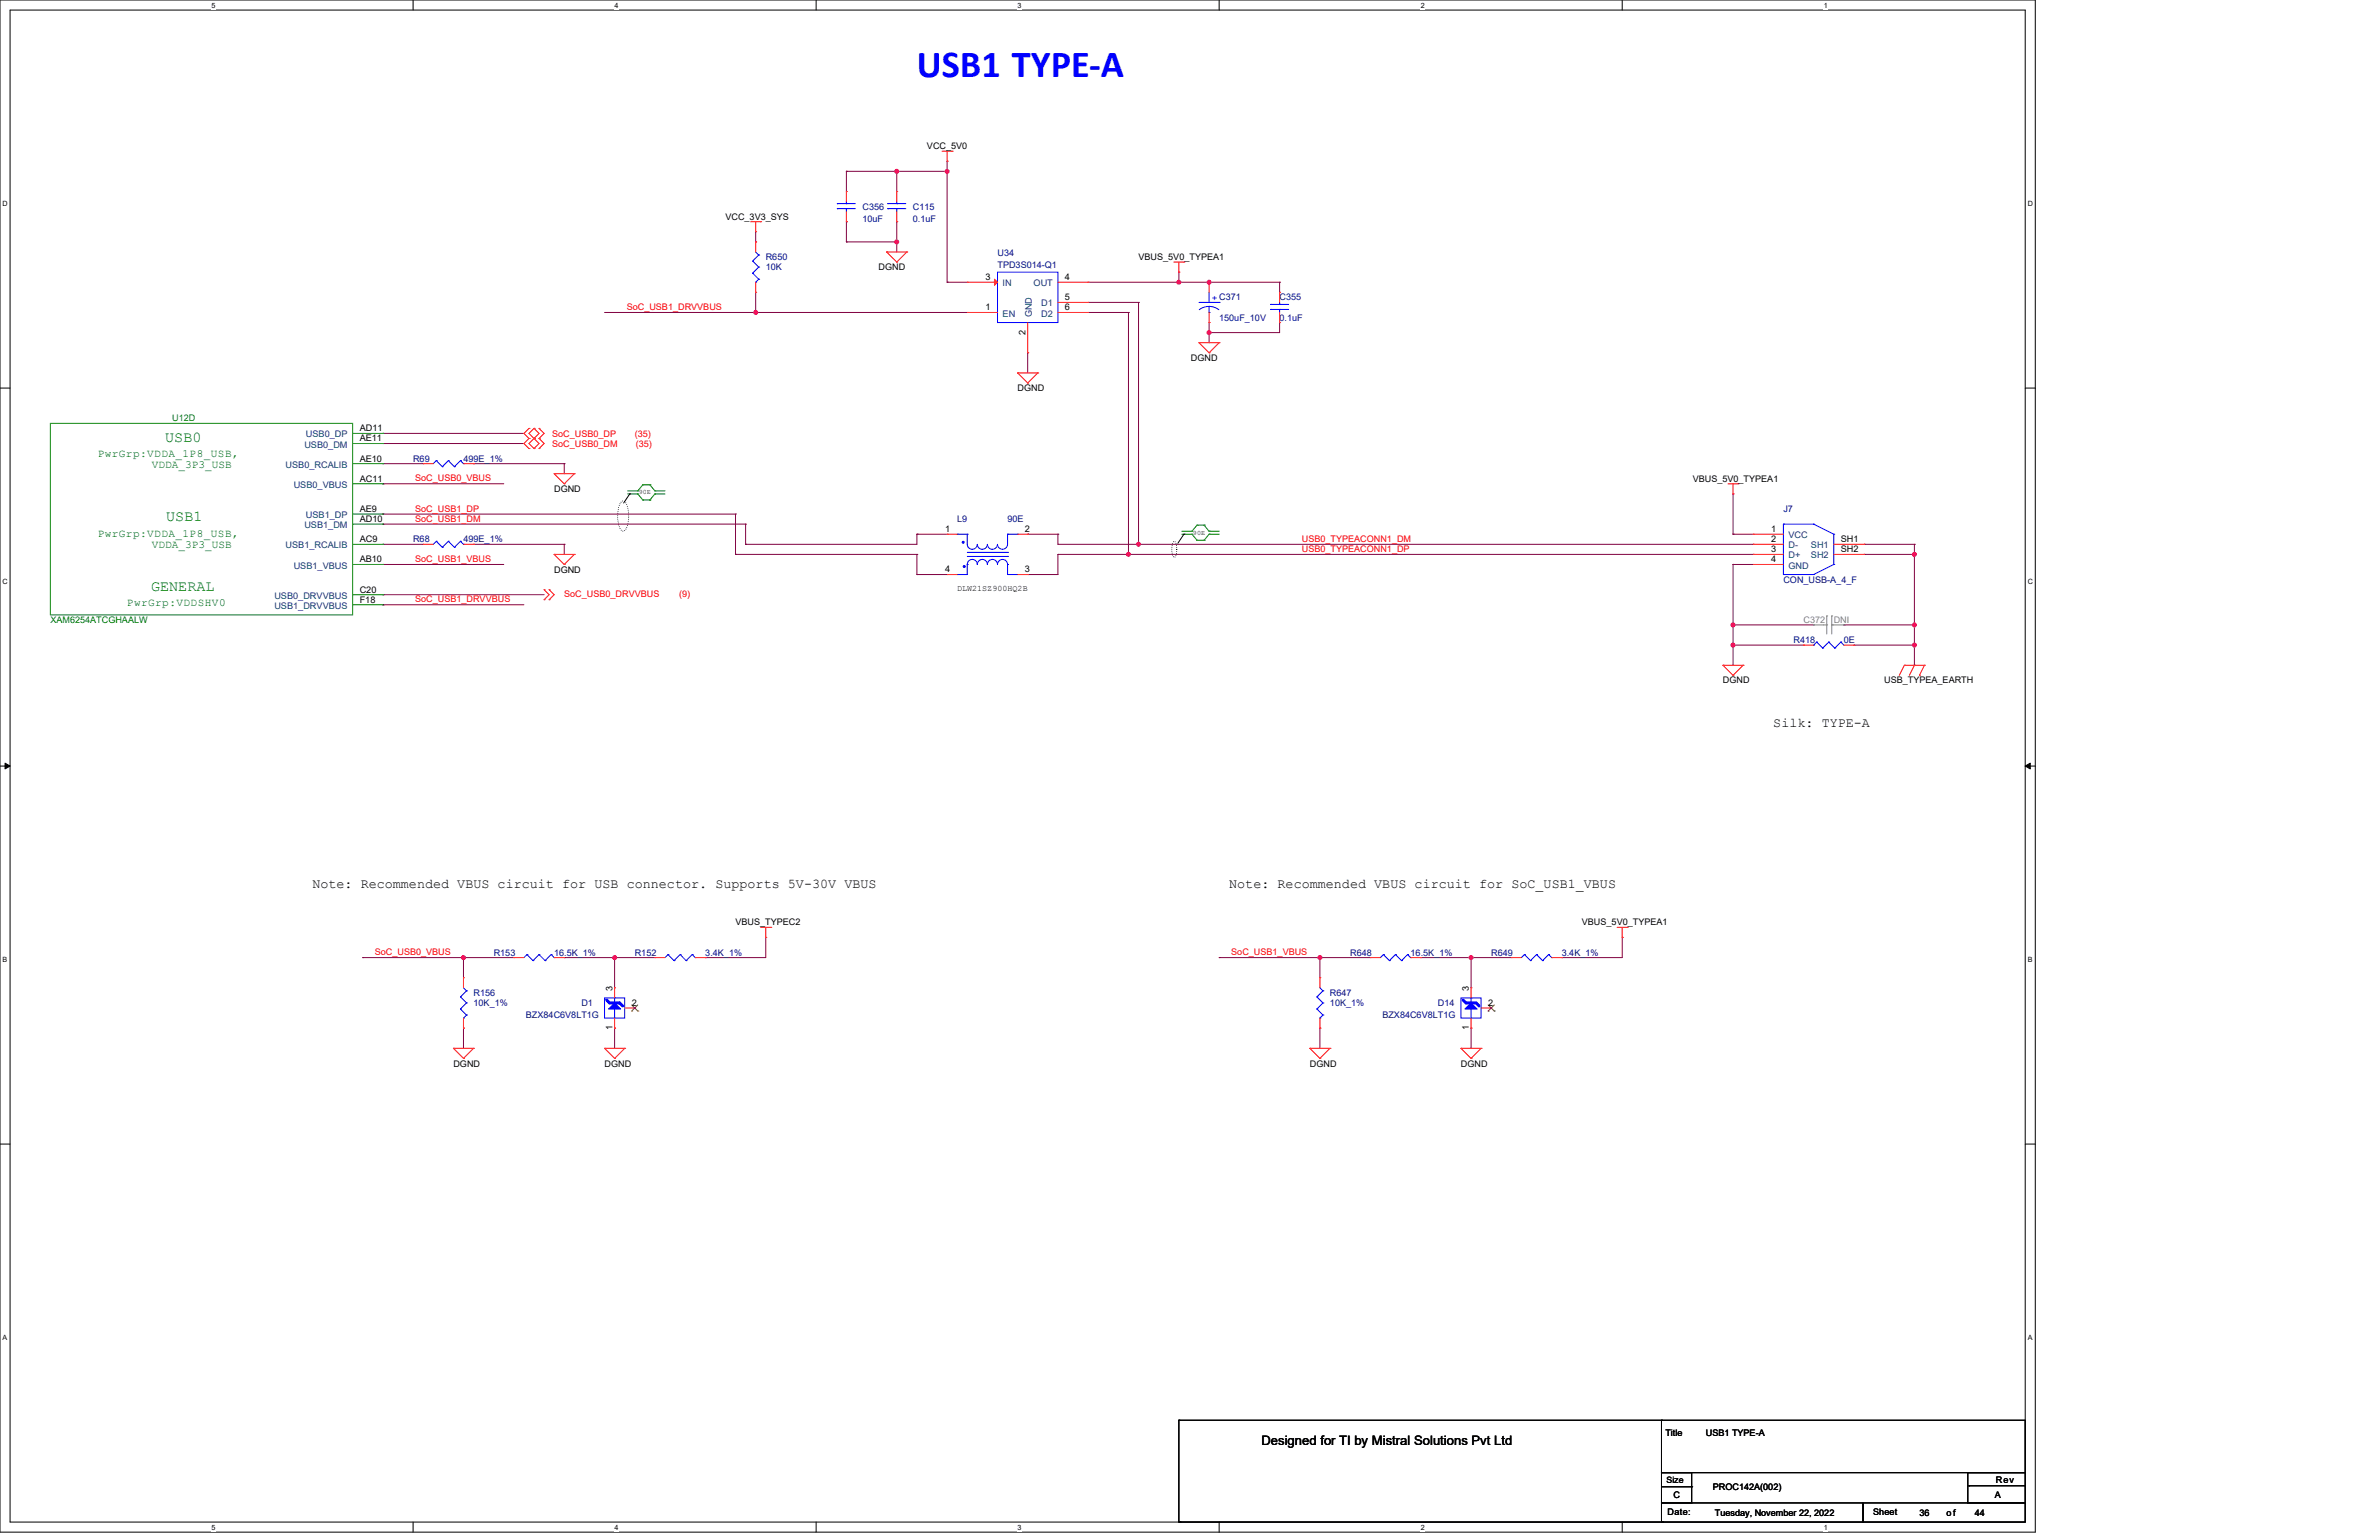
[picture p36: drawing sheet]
<svg xmlns="http://www.w3.org/2000/svg" width="432mm" height="279mm" viewBox="0 0 432 279" stroke-linecap="round" stroke-linejoin="round" font-family="sans-serif">
<defs><g id="words">
<text font-size="6.9" fill="#00f" x="166.4" y="13.9">USB1 TYPE-A</text>
<g font-size="2.7" fill="#008000">
<text x="30" y="80.2">USB0</text>
<text x="30.2" y="94.4">USB1</text>
<text x="27.4" y="107.3">GENERAL</text>
</g>
<g font-size="2.4">
<text x="321.9" y="131.9">Silk: TYPE-A</text>
<text x="56.7" y="161.1">Note: Recommended VBUS circuit for USB connector. Supports 5V-30V VBUS</text>
<text x="223.1" y="161.1">Note: Recommended VBUS circuit for SoC_USB1_VBUS</text>
<text x="229" y="262.2">Designed for TI by Mistral Solutions Pvt Ltd</text>
</g>
<g font-size="2" fill="#008000">
<text x="17.7" y="82.9">PwrGrp:VDDA_1P8_USB,</text>
<text x="27.6" y="84.9">VDDA_3P3_USB</text>
<text x="17.7" y="97.5">PwrGrp:VDDA_1P8_USB,</text>
<text x="27.6" y="99.5">VDDA_3P3_USB</text>
<text x="23" y="109.9">PwrGrp:VDDSHV0</text>
</g>
<g font-size="1.6">
<text x="168.2" y="27.1">VCC_5V0</text>
<text x="131.7" y="39.9">VCC_3V3_SYS</text>
<text x="206.7" y="47.2">VBUS_5V0_TYPEA1</text>
<text x="159.5" y="49">DGND</text>
<text x="178.9" y="50.8">3</text>
<text x="193.3" y="50.8">4</text>
<text x="178.9" y="56.3">1</text>
<text x="193.3" y="54.5">5</text>
<text x="193.3" y="56.3">6</text>
<text x="186.2" y="60.7" transform="rotate(-90 186.2 60.7)">2</text>
<text x="216.2" y="65.5">DGND</text>
<text x="184.7" y="71">DGND</text>
<text x="65.3" y="78.3">AD11</text>
<text x="65.3" y="83.7">AE10</text>
<text x="65.3" y="80.1">AE11</text>
<text x="65.3" y="87.4">AC11</text>
<text x="100.6" y="89.3">DGND</text>
<text x="307.2" y="87.4">VBUS_5V0_TYPEA1</text>
<text x="65.3" y="94.7">AD10</text>
<text x="65.3" y="92.9">AE9</text>
<text x="65.3" y="98.4">AC9</text>
<text x="171.5" y="96.5">1</text>
<text x="186" y="96.5">2</text>
<text x="321.5" y="96.5">1</text>
<text x="321.5" y="98.4">2</text>
<text x="321.5" y="100.2">3</text>
<text x="334.1" y="98.4">SH1</text>
<text x="334.1" y="100.2">SH2</text>
<text x="65.3" y="107.5">C20</text>
<text x="65.3" y="102">AB10</text>
<text x="100.6" y="103.9">DGND</text>
<text x="171.5" y="103.9">4</text>
<text x="186" y="103.9">3</text>
<text x="321.5" y="102">4</text>
<text x="65.3" y="109.4">F18</text>
<text x="312.7" y="124">DGND</text>
<text x="342" y="124">USB_TYPEA_EARTH</text>
<text x="133.5" y="167.9">VBUS_TYPEC2</text>
<text x="287.1" y="167.9">VBUS_5V0_TYPEA1</text>
<text x="111.2" y="179.8" transform="rotate(-90 111.2 179.8)">3</text>
<text x="266.6" y="179.8" transform="rotate(-90 266.6 179.8)">3</text>
<text x="114.7" y="182.5">2</text>
<text x="270.1" y="182.5">2</text>
<text x="111.2" y="186.9" transform="rotate(-90 111.2 186.9)">1</text>
<text x="266.6" y="186.9" transform="rotate(-90 266.6 186.9)">1</text>
<text x="82.3" y="193.5">DGND</text>
<text x="109.7" y="193.5">DGND</text>
<text x="237.7" y="193.5">DGND</text>
<text x="265.2" y="193.5">DGND</text>
<text x="302.3" y="260.6">Title</text>
<text x="309.6" y="260.6">USB1 TYPE-A</text>
<text x="302.5" y="269">Size</text>
<text x="362.3" y="269">Rev</text>
<text x="302.7" y="274.9">Date:</text>
<text x="303.8" y="271.8">C</text>
<text x="310.9" y="270.3">PROC142A(002)</text>
<text x="311.3" y="275.1">Tuesday, November 22, 2022</text>
<text x="340" y="274.9">Sheet</text>
<text x="348.4" y="275.1">36</text>
<text x="353.3" y="275.1">of</text>
<text x="358.4" y="275.1">44</text>
<text x="362.1" y="271.8">A</text>
</g>
<g font-size="1.6" fill="#000080">
<text x="156.5" y="38.1">C356</text>
<text x="156.5" y="40.2">10uF</text>
<text x="165.7" y="38.1">C115</text>
<text x="165.7" y="40.2">0.1uF</text>
<text x="139" y="47.2">R650</text>
<text x="181.1" y="46.5">U34</text>
<text x="139" y="49">10K</text>
<text x="181.1" y="48.7">TPD3S014-Q1</text>
<text x="221.3" y="58.2">150uF_10V</text>
<text x="232.3" y="54.5">C355</text>
<text x="232.3" y="58.2">0.1uF</text>
<text x="75" y="83.8">R69</text>
<text x="84.1" y="83.8">499E_1%</text>
<text x="173.7" y="94.7">L9</text>
<text x="182.9" y="94.7">90E</text>
<text x="323.7" y="92.9">J7</text>
<text x="75" y="98.4">R68</text>
<text x="84.1" y="98.4">499E_1%</text>
<text x="323.7" y="105.7">CON_USB-A_4_F</text>
<text x="325.5" y="116.7">R418</text>
<text x="334.7" y="116.7">0E</text>
<text x="89.6" y="173.4">R153</text>
<text x="100.6" y="173.4">16.5K_1%</text>
<text x="115.2" y="173.4">R152</text>
<text x="128" y="173.4">3.4K_1%</text>
<text x="245.1" y="173.4">R648</text>
<text x="256" y="173.4">16.5K_1%</text>
<text x="270.7" y="173.4">R649</text>
<text x="283.5" y="173.4">3.4K_1%</text>
<text x="86" y="180.7">R156</text>
<text x="86" y="182.5">10K_1%</text>
<text x="95.5" y="184.7">BZX84C6V8LT1G</text>
<text x="105.5" y="182.5">D1</text>
<text x="241.4" y="180.7">R647</text>
<text x="241.4" y="182.5">10K_1%</text>
<text x="250.9" y="184.7">BZX84C6V8LT1G</text>
<text x="261" y="182.5">D14</text>
</g>
<g font-size="1.6" fill="#004080">
<text x="182" y="51.9">IN</text>
<text x="187.6" y="51.9">OUT</text>
<text x="182" y="57.4">EN</text>
<text x="187.3" y="57.6" transform="rotate(-90 187.3 57.6)">GND</text>
<text x="189" y="55.6">D1</text>
<text x="189" y="57.4">D2</text>
<text x="55.2" y="81.2">USB0_DM</text>
<text x="55.5" y="79.4">USB0_DP</text>
<text x="51.8" y="84.9">USB0_RCALIB</text>
<text x="53.3" y="88.5">USB0_VBUS</text>
<text x="55.2" y="95.8">USB1_DM</text>
<text x="55.5" y="94">USB1_DP</text>
<text x="51.8" y="99.5">USB1_RCALIB</text>
<text x="324.6" y="97.7">VCC</text>
<text x="324.6" y="99.5">D-</text>
<text x="324.6" y="101.3">D+</text>
<text x="328.7" y="99.5">SH1</text>
<text x="328.7" y="101.3">SH2</text>
<text x="53.3" y="103.2">USB1_VBUS</text>
<text x="324.6" y="103.2">GND</text>
<text x="49.8" y="108.6">USB0_DRVVBUS</text>
<text x="49.8" y="110.5">USB1_DRVVBUS</text>
</g>
<g font-size="1.6" fill="#f00">
<text x="113.7" y="56.3">SoC_USB1_DRVVBUS</text>
<text x="100.2" y="79.2">SoC_USB0_DP</text>
<text x="100.2" y="81">SoC_USB0_DM</text>
<text x="115.2" y="79.2">(35)</text>
<text x="115.4" y="81">(35)</text>
<text x="75.3" y="87.3">SoC_USB0_VBUS</text>
<text x="75.3" y="92.8">SoC_USB1_DP</text>
<text x="75.3" y="94.7">SoC_USB1_DM</text>
<text x="75.3" y="102">SoC_USB1_VBUS</text>
<text x="236.3" y="98.3">USB0_TYPEACONN1_DM</text>
<text x="236.3" y="100.1">USB0_TYPEACONN1_DP</text>
<text x="75.3" y="109.3">SoC_USB1_DRVVBUS</text>
<text x="102.4" y="108.3">SoC_USB0_DRVVBUS</text>
<text x="123.3" y="108.3">(9)</text>
<text x="68" y="173.3">SoC_USB0_VBUS</text>
<text x="223.5" y="173.3">SoC_USB1_VBUS</text>
</g>
<text font-size="1.6" fill="#00f" x="220" y="54.6">+ C371</text>
<g font-size="1.6" fill="#008000">
<text x="31.3" y="76.5">U12D</text>
<text x="9.1" y="113">XAM6254ATCGHAALW</text>
</g>
<g font-size="1.6" fill="#808080">
<text x="327.4" y="113">C372</text>
<text x="332.8" y="113">DNI</text>
</g>
<text font-size="1.5" x="173.7" y="107.3">DLW21SZ900HQ2B</text>
<g font-size="1.3">
<text x="38.4" y="1.4">5</text>
<text x="111.6" y="1.4">4</text>
<text x="184.7" y="1.4">3</text>
<text x="257.9" y="1.4">2</text>
<text x="331" y="1.4">1</text>
<text x=".5" y="37.3">D</text>
<text x="368" y="37.3">D</text>
<text x=".5" y="105.9">C</text>
<text x="368" y="105.9">C</text>
<text x=".5" y="174.4">B</text>
<text x="368" y="174.4">B</text>
<text x=".5" y="243">A</text>
<text x="368" y="243">A</text>
<text x="38.4" y="277.5">5</text>
<text x="111.6" y="277.5">4</text>
<text x="184.7" y="277.5">3</text>
<text x="257.9" y="277.5">2</text>
<text x="331" y="277.5">1</text>
</g>
<g font-size="1.2">
<text x="115.9" y="89.7">90E</text>
<text x="216.5" y="97">90E</text>
</g>
</g></defs>
<path d="M0 0h369.4v278h-369.4zM1.8 1.8h365.8v274.3h-365.8z" fill="none" stroke="#000" stroke-width=".18"/>
<g fill="#fff">
<path d="M38.4 .2h.7v1.4h-.7z"/>
<path d="M38.4 276.3h.7v1.5h-.7z"/>
</g>
<path d="M75 0v1.8M75 276.1v1.9" fill="none" stroke="#000" stroke-width=".18"/>
<g fill="#fff">
<path d="M111.6 .2h.7v1.4h-.7z"/>
<path d="M111.6 276.3h.7v1.5h-.7z"/>
</g>
<path d="M148.1 0v1.8M148.1 276.1v1.9" fill="none" stroke="#000" stroke-width=".18"/>
<g fill="#fff">
<path d="M184.7 .2h.7v1.4h-.7z"/>
<path d="M184.7 276.3h.7v1.5h-.7z"/>
</g>
<path d="M221.3 0v1.8M221.3 276.1v1.9" fill="none" stroke="#000" stroke-width=".18"/>
<g fill="#fff">
<path d="M257.9 .2h.7v1.4h-.7z"/>
<path d="M257.9 276.3h.7v1.5h-.7z"/>
</g>
<path d="M294.4 0v1.8M294.4 276.1v1.9" fill="none" stroke="#000" stroke-width=".18"/>
<g fill="#fff">
<path d="M331 .2h.7v1.4h-.7z"/>
<path d="M331 276.3h.7v1.5h-.7z"/>
<path d="M.5 36.1h.9v1.5h-.9z"/>
<path d="M368 36.1h1v1.5h-1z"/>
<path d="M.5 104.7h.9v1.5h-.9z"/>
<path d="M368 104.7h1v1.5h-1z"/>
</g>
<path d="M0 70.4h1.8M367.6 70.4h1.8" fill="none" stroke="#000" stroke-width=".18"/>
<g fill="#fff">
<path d="M.5 173.3h.8v1.4h-.8z"/>
<path d="M368 173.3h.9v1.4h-.9z"/>
</g>
<path d="M0 139h1.8M.9 138.5l.9 .5-.9 .5zM367.6 139l.9-.5v1zM367.6 139h1.8" fill="none" stroke="#000" stroke-width=".18"/>
<path d="M.9 138.5l.9 .5-.9 .5zM367.6 139l.9-.5v1z" fill="#000"/>
<g fill="#fff">
<path d="M.5 241.9h.8v1.4h-.8z"/>
<path d="M368 241.9h.9v1.4h-.9z"/>
</g>
<path d="M114.3 89.6h.1M114.3 89.6l-1.1 1.7M214.9 96.9h.1M214.9 96.9l-1.1 1.7M0 207.6h1.8M367.6 207.6h1.8" fill="none" stroke="#000" stroke-width=".18"/>
<g fill="none" stroke="#008000" stroke-width=".18">
<path d="M113.9 89.1h1.9M113.9 89.6h1.9M115.8 89.1h.1M115.8 89.6h.1M115.8 89.6l.9 1.1M116.7 88h.1M116.7 90.7h.1M116.7 88l-.9 1.1M116.7 88h1.3M116.7 90.7h1.3M118 88h.1M118 90.7h.1"/>
<path d="M118 88l.9 1.1M118.9 89.1h.1M118.9 89.6h.1M118.9 89.1h1.8M118.9 89.6h1.8M118.9 89.6l-.9 1.1M214.5 96.4h1.8M214.5 96.9h1.8M216.3 96.4h.1M216.3 96.9h.1M216.3 96.9l1 1.1M217.3 95.3h.1"/>
<path d="M217.3 98h.1M217.3 95.3l-1 1.1M217.3 98h1.2M217.3 95.3h1.2M218.5 98h.1M218.5 95.3h.1M218.5 95.3l1 1.1M219.5 96.4h.1M219.5 96.9h.1M219.5 96.4h1.8M219.5 96.9h1.8M219.5 96.9l-1 1.1"/>
</g>
<path d="M112.8 91l.3-.1a1.46 1.46 0 0 1 .9 1.3 5.3 5.3 0 0 1-.6 4.1l-.3 .1a1.46 1.46 0 0 1-.9-1.4l-.1-.6a4.5 4.5 0 0 1 .7-3.4zM213 98.3l.1-.1a2.59 2.59 0 0 1 0 2.9 2.64 2.64 0 0 1-.1-2.8z" fill="none" stroke="#000" stroke-width=".18" stroke-dasharray="0 .4"/>
<path d="M84.1 173.7h.1M84.1 173.7v3.7" fill="none" stroke="#800040" stroke-width=".18"/>
<circle cx="84.1" cy="173.7" r=".36" fill="#f0f"/>
<circle cx="84.1" cy="173.7" r=".36" fill="none" stroke="#f0f" stroke-width=".18"/>
<path d="M84.1 173.7h.1M84.1 173.7h9.2M102.4 173.7h.1M102.4 173.7h9.2M111.6 173.7h.1M111.6 173.7v5.5M84.1 186.5h.1M84.1 186.5v3.7" fill="none" stroke="#800040" stroke-width=".18"/>
<circle cx="111.6" cy="173.7" r=".36" fill="#f0f"/>
<circle cx="111.6" cy="173.7" r=".36" fill="none" stroke="#f0f" stroke-width=".18"/>
<g fill="none" stroke="#800040" stroke-width=".18">
<path d="M219.5 51.2h.1M219.5 51.2h12.8M133.5 93.3h.1M133.5 93.3v7.3M135.3 95.1h.1M135.3 95.1v3.7M65.8 173.7h.1M65.8 173.7h18.3M111.6 173.7h.1M111.6 173.7h7.3M128 173.7h.1M139 170.1h.1"/>
<path d="M139 170.1v3.6h-11M111.6 186.5h.1M111.6 186.5v3.7"/>
</g>
<circle cx="219.5" cy="51.2" r=".36" fill="#f0f"/>
<circle cx="219.5" cy="51.2" r=".36" fill="none" stroke="#f0f" stroke-width=".18"/>
<path d="M219.5 58.5h.1M219.5 58.5v1.8M219.5 60.3h.1M219.5 60.3h12.8" fill="none" stroke="#800040" stroke-width=".18"/>
<circle cx="219.5" cy="60.3" r=".36" fill="#f0f"/>
<circle cx="219.5" cy="60.3" r=".36" fill="none" stroke="#f0f" stroke-width=".18"/>
<g fill="none" stroke="#800040" stroke-width=".18">
<path d="M171.9 29.3h.1M171.9 29.3v1.8M109.7 56.7h65.9M137.2 56.7h.1M171.9 51.2h.1M171.9 51.2h3.7M175.6 56.7h.1M214 51.2h.1M214 51.2h5.5M232.3 58.5h.1M232.3 51.2h.1M232.3 51.2v1.8"/>
<path d="M232.3 58.5v1.8M186.5 64h.1M186.5 64v3.7M219.5 60.3h.1M219.5 60.3v1.9"/>
</g>
<circle cx="137.2" cy="56.7" r=".36" fill="#f0f"/>
<circle cx="137.2" cy="56.7" r=".36" fill="none" stroke="#f0f" stroke-width=".18"/>
<path d="M197.5 51.2h16.5M214 51.2h.1" fill="none" stroke="#800040" stroke-width=".18"/>
<circle cx="214" cy="51.2" r=".36" fill="#f0f"/>
<circle cx="214" cy="51.2" r=".36" fill="none" stroke="#f0f" stroke-width=".18"/>
<g fill="none" stroke="#800040" stroke-width=".18">
<path d="M153.6 31.1h.1M153.6 31.1v3.6M153.6 31.1h9.2M162.8 31.1h.1M162.8 31.1v3.6M153.6 40.2h.1M153.6 43.9h.1M153.6 40.2v3.7M153.6 43.9h9.2M162.8 43.9h.1M162.8 40.2h.1M162.8 40.2v5.5"/>
<path d="M214 49.4h.1M214 49.4v1.8M166.4 96.9h.1M166.4 96.9v1.9M166.4 96.9h5.5M186.5 96.9h.1M186.5 96.9h5.5M192 96.9h.1M192 96.9v1.9h14.7M206.7 98.8h.1M133.5 100.6h.1M133.5 100.6h32.9"/>
<path d="M166.4 100.6h.1M166.4 104.2h.1M166.4 100.6v3.6M166.4 104.2h5.5M186.5 104.2h.1M192 100.6h.1M192 100.6v3.6h-5.5M192 100.6h12.8M204.8 100.6h.1"/>
</g>
<circle cx="162.8" cy="43.9" r=".36" fill="#f0f"/>
<circle cx="162.8" cy="43.9" r=".36" fill="none" stroke="#f0f" stroke-width=".18"/>
<path d="M162.8 31.1h.1M162.8 31.1h9.1" fill="none" stroke="#800040" stroke-width=".18"/>
<circle cx="162.8" cy="31.1" r=".36" fill="#f0f"/>
<circle cx="162.8" cy="31.1" r=".36" fill="none" stroke="#f0f" stroke-width=".18"/>
<path d="M171.9 31.1h.1M171.9 31.1v20.1" fill="none" stroke="#800040" stroke-width=".18"/>
<circle cx="171.9" cy="31.1" r=".36" fill="#f0f"/>
<circle cx="171.9" cy="31.1" r=".36" fill="none" stroke="#f0f" stroke-width=".18"/>
<path d="M135.3 98.8h.1M135.3 98.8h31.1M314.6 89.6h.1M314.6 89.6v7.3M338.3 98.8h.1M338.3 98.8h9.2M347.5 98.8h.1M347.5 98.8v14.6M338.3 100.6h.1M338.3 100.6h9.2M347.5 100.6h.1" fill="none" stroke="#800040" stroke-width=".18"/>
<circle cx="347.5" cy="113.4" r=".36" fill="#f0f"/>
<circle cx="347.5" cy="113.4" r=".36" fill="none" stroke="#f0f" stroke-width=".18"/>
<circle cx="347.5" cy="100.6" r=".36" fill="#f0f"/>
<circle cx="347.5" cy="100.6" r=".36" fill="none" stroke="#f0f" stroke-width=".18"/>
<path d="M314.6 102.4h.1M314.6 113.4h.1M314.6 102.4v11M314.6 113.4h14.6M334.7 113.4h.1M334.7 113.4h12.8" fill="none" stroke="#800040" stroke-width=".18"/>
<circle cx="314.5" cy="113.4" r=".36" fill="#f0f"/>
<circle cx="314.5" cy="113.4" r=".36" fill="none" stroke="#f0f" stroke-width=".18"/>
<path d="M314.6 117h.1M314.6 117h12.8" fill="none" stroke="#800040" stroke-width=".18"/>
<circle cx="314.5" cy="117" r=".36" fill="#f0f"/>
<circle cx="314.5" cy="117" r=".36" fill="none" stroke="#f0f" stroke-width=".18"/>
<path d="M336.5 117h.1M336.5 117h11" fill="none" stroke="#800040" stroke-width=".18"/>
<circle cx="347.5" cy="117" r=".36" fill="#f0f"/>
<circle cx="347.5" cy="117" r=".36" fill="none" stroke="#f0f" stroke-width=".18"/>
<g fill="none" stroke="#800040" stroke-width=".18">
<path d="M69.5 78.6h.1M69.5 78.6h25.6M69.5 87.8h.1M69.5 98.8h.1M69.5 84.1h.1M69.5 93.3h.1M69.5 95.1h.1M69.5 80.5h.1M69.5 87.8h21.9M69.5 98.8h7.3M69.5 84.1h7.3M69.5 93.3h64"/>
<path d="M69.5 95.1h65.8M69.5 80.5h25.6M86 98.8h.1M86 84.1h.1M86 98.8h16.4M86 84.1h16.4M102.4 98.8h.1M102.4 84.1h.1M102.4 84.1v1.9M102.4 98.8v1.8M314.6 96.9h.1M314.6 96.9h3.6"/>
<path d="M69.5 102.4h.1M69.5 107.9h.1M69.5 109.7h.1M69.5 102.4h21.9M69.5 107.9h29.3M69.5 109.7h25.6M314.6 113.4h.1M314.6 117h.1M314.6 102.4h.1M314.6 113.4v7.3M314.6 102.4h3.6M347.5 113.4h.1"/>
<path d="M347.5 117h.1M347.5 113.4v7.3M221.3 173.7h.1M221.3 173.7h18.3"/>
</g>
<circle cx="239.6" cy="173.7" r=".36" fill="#f0f"/>
<circle cx="239.6" cy="173.7" r=".36" fill="none" stroke="#f0f" stroke-width=".18"/>
<path d="M239.6 173.7h.1M239.6 173.7v3.7M239.6 173.7h9.1M257.9 173.7h.1M257.9 173.7h9.1M267 173.7h.1M267 173.7v5.5M239.6 186.5h.1M239.6 186.5v3.7" fill="none" stroke="#800040" stroke-width=".18"/>
<circle cx="267" cy="173.7" r=".36" fill="#f0f"/>
<circle cx="267" cy="173.7" r=".36" fill="none" stroke="#f0f" stroke-width=".18"/>
<path d="M197.5 54.9h9.2M206.7 54.9h.1M206.7 54.9v43.9M206.7 98.8h.1M267 173.7h.1M267 173.7h7.3M283.5 173.7h.1M294.4 170.1h.1M294.4 170.1v3.6h-10.9M267 186.5h.1M267 186.5v3.7" fill="none" stroke="#800040" stroke-width=".18"/>
<circle cx="206.6" cy="98.7" r=".36" fill="#f0f"/>
<circle cx="206.6" cy="98.7" r=".36" fill="none" stroke="#f0f" stroke-width=".18"/>
<path d="M197.5 56.7h7.3M204.8 56.7h.1M204.8 56.7v43.9M206.7 98.8h111.5M318.2 98.8h.1M204.8 100.6h.1M204.8 100.6h113.4M318.2 100.6h.1" fill="none" stroke="#800040" stroke-width=".18"/>
<circle cx="204.8" cy="100.6" r=".36" fill="#f0f"/>
<circle cx="204.8" cy="100.6" r=".36" fill="none" stroke="#f0f" stroke-width=".18"/>
<path d="M137.2 43.9h.1M137.2 56.7h.1M137.2 42.1v1.8M137.2 53v3.7" fill="none" stroke="#800040" stroke-width=".18"/>
<g fill="none" stroke="#f00" stroke-width=".18">
<path d="M171 27.4h1.8M171.9 29.3h.1M171.9 27.4v1.9M172.8 27.4h.1M136.2 40.2h1.9M137.2 42.1h.1M137.2 40.2v1.9M138.1 40.2h.1M160.9 45.7h.1M160.9 45.7h3.7M160.9 45.7l1.9 1.8M162.8 47.5h.1"/>
<path d="M164.6 45.7h.1M164.6 45.7l-1.8 1.8M213.1 47.5h1.8M214 49.4h.1M214 47.5v1.9M214.9 47.5h.1M96 77.7h.1M96 79.6h.1M96 77.7l-.9 .9 .9 1M96 79.6l-.9 .9 .9 .9M96.9 79.6h.1M96.9 77.7h.1"/>
<path d="M96.9 77.7l-.9 .9 .9 1M96.9 77.7l.9 .9-.9 1M96.9 79.6l-.9 .9 .9 .9M96.9 79.6l.9 .9-.9 .9M97.8 77.7h.1M97.8 79.6h.1M97.8 77.7l1 .9-1 1M97.8 79.6l1 .9-1 .9M184.7 67.7h.1M184.7 67.7h3.7M184.7 67.7l1.8 1.8M186.5 69.5h.1"/>
<path d="M188.4 67.7h.1M188.4 67.7l-1.9 1.8M217.6 62.2h.1M217.6 62.2h3.7M217.6 62.2l1.9 1.8M219.5 64h.1M221.3 62.2h.1M221.3 62.2l-1.8 1.8M96 81.4h.1M96.9 81.4h.1M97.8 81.4h.1M100.6 86h.1"/>
<path d="M100.6 86h3.6M100.6 86l1.8 1.8M102.4 87.8h.1M104.2 86h.1M104.2 86l-1.8 1.8M313.6 87.8h1.9M314.6 89.6h.1M314.6 87.8v1.8M315.5 87.8h.1M98.8 107h.1M98.8 108.8h.1M98.8 107l.9 .9-.9 .9"/>
<path d="M99.7 107h.1M99.7 108.8h.1M99.7 107l.9 .9-.9 .9M100.6 100.6h.1M100.6 100.6h3.6M100.6 100.6l1.8 1.8M102.4 102.4h.1M104.2 100.6h.1M104.2 100.6l-1.8 1.8M312.7 120.7h.1M312.7 120.7h3.7M312.7 120.7l1.9 1.8"/>
<path d="M314.6 122.5h.1M316.4 120.7h.1M316.4 120.7l-1.8 1.8M345.6 120.7h.1M345.6 120.7l-.9 1.8M345.6 120.7h3.7M347.5 120.7h.1M347.5 120.7l-.9 1.8M348.4 122.5h.1M349.3 120.7h.1M349.3 120.7l-.9 1.8M138.1 168.2h1.8"/>
<path d="M139 170.1h.1M139 168.2v1.9M139.9 168.2h.1M293.5 168.2h1.9M294.4 170.1h.1M294.4 168.2v1.9M295.4 168.2h.1M82.3 190.2h.1M82.3 190.2h3.7M82.3 190.2l1.8 1.8M84.1 192h.1M86 190.2h.1"/>
<path d="M86 190.2l-1.9 1.8M109.7 190.2h.1M109.7 190.2h3.7M109.7 190.2l1.9 1.8M111.6 192h.1M113.4 190.2h.1M113.4 190.2l-1.8 1.8M237.7 190.2h.1M237.7 190.2h3.7M237.7 190.2l1.9 1.8M239.6 192h.1M241.4 190.2h.1"/>
<path d="M241.4 190.2l-1.8 1.8M265.2 190.2h.1M265.2 190.2h3.6M265.2 190.2l1.8 1.8M267 192h.1M268.8 190.2h.1M268.8 190.2l-1.8 1.8"/>
</g>
<g fill="none" stroke="#000" stroke-width=".18">
<path d="M214 257.7h.1M214 257.7h87.8M214 257.7v18.4M301.6 257.7h66v9.5h-66zM214 276.1h.1M214.2 276.1h.1M214.2 276.1h87.7M301.6 267.2h5.5v5.5h-5.5zM301.6 272.7h36.5v3.4h-36.5zM301.6 269.7h5.5M307.1 269.7h.1M338.1 272.7h29.5v3.4h-29.5z"/>
<path d="M357.2 267.2h10.4v5.5h-10.4zM357.3 269.6h.1M357.3 269.6h10.3"/>
</g>
<circle cx="175" cy="102.8" r=".18" fill="#00f"/>
<g fill="none" stroke="#00f" stroke-width=".18">
<path d="M175.6 96.9v1.9a.91 .91 0 0 0 .9 .9 .93 .93 0 0 0 .9-.9 .91 .91 0 0 0 .9 .9 .92 .92 0 0 0 .9-.9M175.6 96.9h.1M182.9 96.9v1.9a.91 .91 0 0 1-.9 .9 .91 .91 0 0 1-1-.9 .92 .92 0 0 1-.9 .9 .91 .91 0 0 1-.9-.9M182.9 96.9h.1M175.6 102.4a.91 .91 0 0 1 .9-.9 .91 .91 0 0 1 .9 .9 .91 .91 0 0 1 .9-.9 .91 .91 0 0 1 .9 .9M175.6 102.4h.1M175.6 102.4v1.8M179.2 102.4a.91 .91 0 0 1 .9-.9 .91 .91 0 0 1 .9 .9h.1a.91 .91 0 0 1 .9-.9 .91 .91 0 0 1 .9 .9M182.9 102.4h.1M182.9 102.4v1.8"/>
<circle cx="175" cy="102.8" r=".18"/>
</g>
<circle cx="174.8" cy="98.4" r=".18" fill="#00f"/>
<g fill="none" stroke="#00f" stroke-width=".18">
<path d="M217.6 54.9h3.7M219.5 56.7h.1M219.5 54.9h.1M219.5 55.6l1.1 .2 .6 .4M219.5 55.6l-.8 .1-1 .5M219.5 53v1.9M219.5 55.6v1.1M221.3 54.9h.1M173.7 96.9h.1M173.7 96.9h1.9M182.9 96.9h1.8M184.7 96.9h.1"/>
<path d="M173.7 104.2h.1M173.7 104.2h1.9M175.6 101h7.3M175.6 100.2h7.3M182.9 101h.1M182.9 100.2h.1M182.9 104.2h1.8M184.7 104.2h.1M84.1 179.2l.6 .6M84.7 179.8h.1M84.7 179.8l-1.1 1.1M95.6 173.2h.1"/>
<path d="M95.6 173.2l-.5 .5M95.6 173.2l1.1 1.1M96.7 174.3h.1M97.8 173.2h.1M97.8 173.2l-1.1 1.1M97.8 173.2l1.1 1.1M98.9 174.3h.1M100 173.2h.1M100 173.2l-1.1 1.1M100 173.2l.6 .5M100.6 173.7h.1M83.6 180.9h.1"/>
<path d="M83.6 183.1h.1M83.6 180.9l1.1 1.1M83.6 183.1l1.1 1.1M84.1 184.7h.1M84.7 182h.1M84.7 184.2h.1M84.7 182l-1.1 1.1M84.7 184.2l-.6 .5"/>
<circle cx="174.8" cy="98.4" r=".18"/>
</g>
<g fill="none" stroke="#f00" stroke-width=".18">
<path d="M219.5 51.2h.1M219.5 58.5h.1M219.5 51.2v1.8M219.5 56.7v1.8M171.9 96.9h.1M171.9 96.9h1.8M184.7 96.9h1.8M186.5 96.9h.1M171.9 104.2h.1M171.9 104.2h1.8M184.7 104.2h1.8M186.5 104.2h.1"/>
<path d="M84.1 177.4h.1M84.1 177.4v1.8M93.3 173.7h.1M93.3 173.7h1.8M100.6 173.7h1.8M102.4 173.7h.1M84.1 186.5h.1M84.1 184.7v1.8"/>
</g>
<path d="M111.6 182l1.1 1.1h-2.2z" fill-rule="evenodd" fill="#00f"/>
<path d="M181.1 49.4h10.9v9.1h-10.9zM109.7 181.1h3.7v3.6h-3.7zM111.6 182l1.1 1.1h-2.2zM111.6 181.1h.1M111.6 182.9h.1M111.6 181.1v3.6" fill="none" stroke="#00f" stroke-width=".18"/>
<path d="M110.1 181.4l.5 .6h1.9l.5 .5" fill="none" stroke="#00f" stroke-width=".54"/>
<path d="M175.6 56.7h.1M175.6 56.7h5.5M186.5 58.5v5.5M186.5 64h.1M111.6 179.2h.1M111.6 179.2v1.9M111.6 186.5h.1M111.6 184.7v1.8M113.4 182.9h1.8M115.2 182.9h.1" fill="none" stroke="#f00" stroke-width=".18"/>
<path d="M114.7 183.4h.1M114.7 182.3l1.1 1.1M115.8 182.3l-1.1 1.1M115.8 183.4h.1" fill="none" stroke="#804000" stroke-width=".18"/>
<path d="M180.5 50.7l.6 .5-.6 .6z" fill="#f00"/>
<g fill="none" stroke="#f00" stroke-width=".18">
<path d="M153.6 34.7h.1M153.6 34.7v1.9M153.6 38.4v1.8M137.2 43.9h.1M137.2 53h.1M137.2 43.9v1.8M137.2 51.2v1.8M153.6 40.2h.1M175.6 51.2h.1M175.6 51.2h5.5M180.5 50.7l.6 .5-.6 .6zM192 51.2h5.5"/>
<path d="M192 54.9h5.5M192 56.7h5.5M197.5 51.2h.1M197.5 54.9h.1M197.5 56.7h.1M232.3 53h.1M232.3 58.5h.1M232.3 53v1.9M232.3 56.7v1.8M76.8 98.8h.1M76.8 98.8h1.8M84.1 98.8h1.9"/>
<path d="M86 98.8h.1M318.2 96.9h.1M318.2 98.8h.1M318.2 96.9h5.5M318.2 98.8h5.5M332.8 98.8h5.5M338.3 98.8h.1M318.2 100.6h.1M318.2 102.4h.1M318.2 100.6h5.5M318.2 102.4h5.5M332.8 100.6h5.5"/>
<path d="M338.3 100.6h.1M118.9 173.7h.1M118.9 173.7h1.8M126.2 173.7h1.8M128 173.7h.1M239.6 177.4h.1M239.6 177.4v1.8M248.7 173.7h.1M248.7 173.7h1.8M256 173.7h1.9M257.9 173.7h.1M274.3 173.7h.1"/>
<path d="M274.3 173.7h1.8M281.6 173.7h1.9M283.5 173.7h.1M239.6 186.5h.1M239.6 184.7v1.8"/>
</g>
<g fill="none" stroke="#00f" stroke-width=".18">
<path d="M152 37.9h.1M152 36.9h.1M152 37.9h3.3M152 36.9h3.3M153.6 36.9h.1M153.6 37.9h.1M153.6 36.6v.3M153.6 37.9v.5M136.6 47.4h.1M136.6 49.6h.1M136.6 47.4l1.1 1.1M136.6 49.6l1.1 1.1"/>
<path d="M137.2 51.2h.1M137.2 45.7l.5 .6M137.7 46.3h.1M137.7 48.5h.1M137.7 50.7h.1M137.7 46.3l-1.1 1.1M137.7 48.5l-1.1 1.1M137.7 50.7l-.5 .5M230.6 56.1h.1M230.6 55.2h.1M230.6 56.1h3.3M230.6 55.2h3.3"/>
<path d="M232.3 55.2h.1M232.3 56.1h.1M232.3 54.9v.3M232.3 56.1v.6M79.2 98.2h.1M79.2 98.2l-.6 .6M79.2 98.2l1.1 1.1M80.3 99.3h.1M81.4 98.2h.1M81.4 98.2l-1.1 1.1M81.4 98.2l1.1 1.1M82.5 99.3h.1"/>
<path d="M83.6 98.2h.1M83.6 98.2l-1.1 1.1M83.6 98.2l.5 .6M84.1 98.8h.1M323.7 95.1h.1M323.7 95.1h5.5M323.7 95.1v9.1M329.2 95.1h.1M329.2 95.1l3.6 1.8M332.8 96.9h.1M332.8 96.9v5.5M323.7 104.2h.1"/>
<path d="M323.7 104.2h5.5M329.2 104.2h.1M332.8 102.4h.1M332.8 102.4l-3.6 1.8M121.2 173.2h.1M121.2 173.2l-.5 .5M121.2 173.2l1.1 1.1M122.3 174.3h.1M123.4 173.2h.1M123.4 173.2l-1.1 1.1M123.4 173.2l1.1 1.1M124.5 174.3h.1"/>
<path d="M125.6 173.2h.1M125.6 173.2l-1.1 1.1M125.6 173.2l.6 .5M126.2 173.7h.1M239.6 179.2l.5 .6M240.1 179.8h.1M240.1 179.8l-1.1 1.1M251.1 173.2h.1M251.1 173.2l-.6 .5M251.1 173.2l1.1 1.1M252.2 174.3h.1M253.3 173.2h.1"/>
<path d="M253.3 173.2l-1.1 1.1M253.3 173.2l1.1 1.1M254.4 174.3h.1M255.5 173.2h.1M255.5 173.2l-1.1 1.1M255.5 173.2l.5 .5M256 173.7h.1M276.7 173.2h.1M276.7 173.2l-.6 .5M276.7 173.2l1.1 1.1M277.8 174.3h.1M278.9 173.2h.1"/>
<path d="M278.9 173.2l-1.1 1.1M278.9 173.2l1.1 1.1M280 174.3h.1M281.1 173.2h.1M281.1 173.2l-1.1 1.1M281.1 173.2l.5 .5M281.6 173.7h.1M239 180.9h.1M239 183.1h.1M239 180.9l1.1 1.1M239 183.1l1.1 1.1M239.6 184.7h.1"/>
<path d="M240.1 182h.1M240.1 184.2h.1M240.1 182l-1.1 1.1M240.1 184.2l-.5 .5"/>
</g>
<path d="M265.9 183.1l1.1-1.1 1.1 1.1z" fill-rule="evenodd" fill="#00f"/>
<g fill="none" stroke="#00f" stroke-width=".18">
<path d="M161.1 37.9h.1M161.1 36.9h.1M161.1 37.9h3.3M161.1 36.9h3.3M162.8 36.9h.1M162.8 37.9h.1M162.8 36.6v.3M162.8 37.9v.5M79.2 83.6h.1M79.2 83.6l-.6 .5M79.2 83.6l1.1 1.1M80.3 84.7h.1"/>
<path d="M81.4 83.6h.1M81.4 83.6l-1.1 1.1M81.4 83.6l1.1 1.1M82.5 84.7h.1M83.6 83.6h.1M83.6 83.6l-1.1 1.1M83.6 83.6l.5 .5M84.1 84.1h.1M329.2 117h.1M329.7 116.5h.1M329.7 116.5l1.1 1.1M329.7 116.5l-.5 .5"/>
<path d="M330.8 117.6h.1M331.9 116.5h.1M331.9 116.5l1.1 1.1M331.9 116.5l-1.1 1.1M333 117.6h.1M334.1 116.5h.1M334.1 116.5l.6 .5M334.1 116.5l-1.1 1.1M265.2 181.1h3.6v3.6h-3.6zM265.9 183.1l1.1-1.1 1.1 1.1zM267 181.1h.1M267 182.9h.1"/>
<path d="M267 181.1v3.6"/>
</g>
<path d="M265.5 181.4l.6 .6h1.8l.6 .5" fill="none" stroke="#00f" stroke-width=".54"/>
<g fill="none" stroke="#f00" stroke-width=".18">
<path d="M162.8 34.7h.1M162.8 34.7v1.9M162.8 38.4v1.8M162.8 40.2h.1M76.8 84.1h.1M76.8 84.1h1.8M84.1 84.1h1.9M86 84.1h.1M327.4 117h.1M327.4 117h1.8M334.7 117h1.8M336.5 117h.1"/>
<path d="M267 179.2h.1M267 179.2v1.9M267 186.5h.1M267 184.7v1.8M268.8 182.9h1.9M270.7 182.9h.1"/>
</g>
<path d="M270.1 183.4h.1M270.1 182.3l1.1 1.1M271.2 182.3l-1.1 1.1M271.2 183.4h.1" fill="none" stroke="#804000" stroke-width=".18"/>
<g fill="none" stroke="#008000" stroke-width=".18">
<path d="M9.1 76.8h54.9v34.8h-54.9zM64 78.6h5.5M69.5 78.6h.1M64 98.8h5.5M64 87.8h5.5M64 95.1h5.5M64 93.3h5.5M64 84.1h5.5M64 80.5h5.5M69.5 98.8h.1M69.5 87.8h.1M69.5 95.1h.1"/>
<path d="M69.5 93.3h.1M69.5 84.1h.1M69.5 80.5h.1M64 107.9h5.5M64 109.7h5.5M64 102.4h5.5M69.5 107.9h.1M69.5 109.7h.1M69.5 102.4h.1"/>
</g>
<path d="M329.2 113.4h.1M329.2 113.4h2.4M331.6 111.7h.1M331.6 113.4h.1M331.6 111.7v3.3M332.5 113.4h.1M332.5 111.7h.1M332.5 113.4h2.2M332.5 111.7v3.3M334.7 113.4h.1" fill="none" stroke="#808080" stroke-width=".18"/>
<circle cx="84.1" cy="173.7" r=".36" fill="#f0f"/>
<circle cx="84.1" cy="173.7" r=".36" fill="none" stroke="#f0f" stroke-width=".18"/>
<circle cx="111.6" cy="173.7" r=".36" fill="#f0f"/>
<circle cx="111.6" cy="173.7" r=".36" fill="none" stroke="#f0f" stroke-width=".18"/>
<circle cx="219.5" cy="51.2" r=".36" fill="#f0f"/>
<circle cx="219.5" cy="51.2" r=".36" fill="none" stroke="#f0f" stroke-width=".18"/>
<circle cx="219.5" cy="60.3" r=".36" fill="#f0f"/>
<circle cx="219.5" cy="60.3" r=".36" fill="none" stroke="#f0f" stroke-width=".18"/>
<circle cx="137.2" cy="56.7" r=".36" fill="#f0f"/>
<circle cx="137.2" cy="56.7" r=".36" fill="none" stroke="#f0f" stroke-width=".18"/>
<circle cx="214" cy="51.2" r=".36" fill="#f0f"/>
<circle cx="214" cy="51.2" r=".36" fill="none" stroke="#f0f" stroke-width=".18"/>
<circle cx="162.8" cy="43.9" r=".36" fill="#f0f"/>
<circle cx="162.8" cy="43.9" r=".36" fill="none" stroke="#f0f" stroke-width=".18"/>
<circle cx="162.8" cy="31.1" r=".36" fill="#f0f"/>
<circle cx="162.8" cy="31.1" r=".36" fill="none" stroke="#f0f" stroke-width=".18"/>
<circle cx="171.9" cy="31.1" r=".36" fill="#f0f"/>
<circle cx="171.9" cy="31.1" r=".36" fill="none" stroke="#f0f" stroke-width=".18"/>
<circle cx="347.5" cy="113.4" r=".36" fill="#f0f"/>
<circle cx="347.5" cy="113.4" r=".36" fill="none" stroke="#f0f" stroke-width=".18"/>
<circle cx="347.5" cy="100.6" r=".36" fill="#f0f"/>
<circle cx="347.5" cy="100.6" r=".36" fill="none" stroke="#f0f" stroke-width=".18"/>
<circle cx="314.5" cy="113.4" r=".36" fill="#f0f"/>
<circle cx="314.5" cy="113.4" r=".36" fill="none" stroke="#f0f" stroke-width=".18"/>
<circle cx="314.5" cy="117" r=".36" fill="#f0f"/>
<circle cx="314.5" cy="117" r=".36" fill="none" stroke="#f0f" stroke-width=".18"/>
<circle cx="347.5" cy="117" r=".36" fill="#f0f"/>
<circle cx="347.5" cy="117" r=".36" fill="none" stroke="#f0f" stroke-width=".18"/>
<circle cx="239.6" cy="173.7" r=".36" fill="#f0f"/>
<circle cx="239.6" cy="173.7" r=".36" fill="none" stroke="#f0f" stroke-width=".18"/>
<circle cx="267" cy="173.7" r=".36" fill="#f0f"/>
<circle cx="267" cy="173.7" r=".36" fill="none" stroke="#f0f" stroke-width=".18"/>
<circle cx="206.6" cy="98.7" r=".36" fill="#f0f"/>
<circle cx="206.6" cy="98.7" r=".36" fill="none" stroke="#f0f" stroke-width=".18"/>
<circle cx="204.8" cy="100.6" r=".36" fill="#f0f"/>
<circle cx="204.8" cy="100.6" r=".36" fill="none" stroke="#f0f" stroke-width=".18"/>
<use href="#words"/>
</svg>
